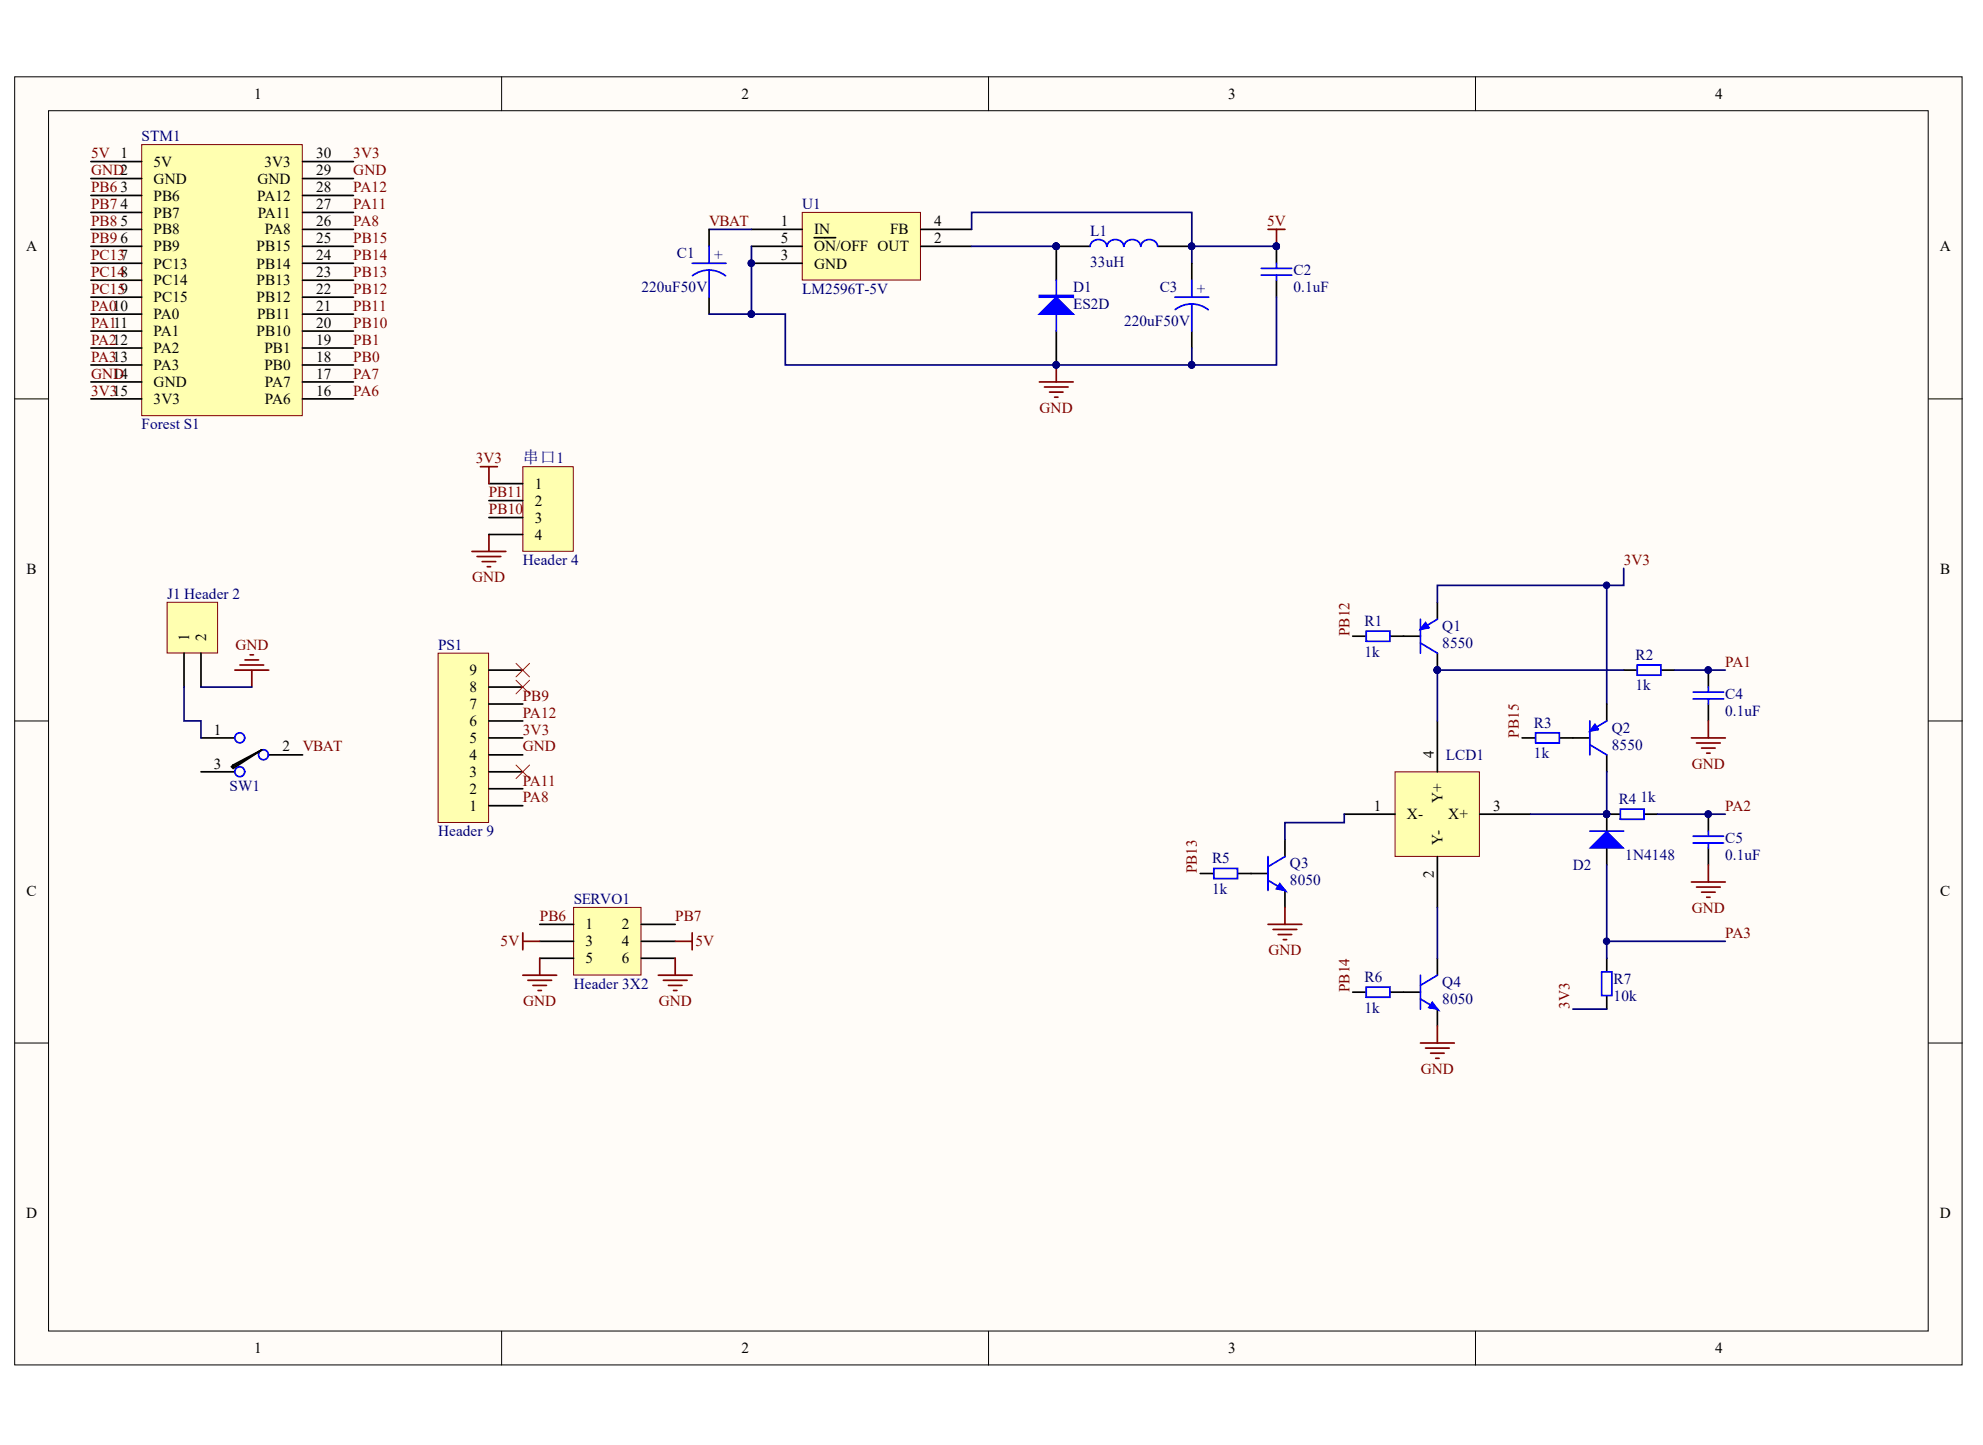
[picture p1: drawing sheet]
<svg xmlns="http://www.w3.org/2000/svg" width="280mm" height="204mm" viewBox="0 0 280 204" stroke-linecap="round" stroke-linejoin="round" font-family="sans-serif">
<defs><g id="words">
<text font-size="2.4" fill="#000080" x="73.8" y="65.4">串口1</text>
<g font-size="2.2">
<text x="35.9" y="14">1</text>
<text x="104.6" y="14">2</text>
<text x="173.3" y="14">3</text>
<text x="242" y="14">4</text>
<text x="21.7" y="23.5">5V</text>
<text x="37.3" y="23.5">3V3</text>
<text x="44.6" y="22.3">30</text>
<text x="17" y="27.1">3</text>
<text x="17" y="29.5">4</text>
<text x="21.7" y="25.9">GND</text>
<text x="21.7" y="28.3">PB6</text>
<text x="36.3" y="28.3">PA12</text>
<text x="36.3" y="25.9">GND</text>
<text x="44.6" y="29.5">27</text>
<text x="44.6" y="27.1">28</text>
<text x="44.6" y="24.7">29</text>
<text x="3.7" y="35.5">A</text>
<text x="17" y="31.9">5</text>
<text x="17" y="34.3">6</text>
<text x="21.7" y="30.7">PB7</text>
<text x="21.7" y="33.1">PB8</text>
<text x="21.7" y="35.5">PB9</text>
<text x="36.2" y="35.5">PB15</text>
<text x="36.4" y="30.7">PA11</text>
<text x="37.4" y="33.1">PA8</text>
<text x="44.6" y="34.3">25</text>
<text x="44.6" y="31.9">26</text>
<text x="110.2" y="31.9">1</text>
<text x="110.2" y="34.3">5</text>
<text x="114.9" y="33.1">IN</text>
<text x="114.9" y="35.5">ON/OFF OUT</text>
<text x="125.6" y="33.1">FB</text>
<text x="131.8" y="31.9">4</text>
<text x="131.8" y="34.3">2</text>
<text x="273.7" y="35.5">A</text>
<text x="21.7" y="37.9">PC13</text>
<text x="21.7" y="40.3">PC14</text>
<text x="36.2" y="40.3">PB13</text>
<text x="36.2" y="37.9">PB14</text>
<text x="44.6" y="41.5">22</text>
<text x="44.6" y="39.1">23</text>
<text x="44.6" y="36.7">24</text>
<text x="110.2" y="36.7">3</text>
<text x="114.9" y="37.9">GND</text>
<text x="21.7" y="42.7">PC15</text>
<text x="21.7" y="45.1">PA0</text>
<text x="21.7" y="47.5">PA1</text>
<text x="36.2" y="47.5">PB10</text>
<text x="36.2" y="42.7">PB12</text>
<text x="36.3" y="45.1">PB11</text>
<text x="44.6" y="46.2">20</text>
<text x="44.6" y="43.9">21</text>
<text x="15.9" y="53.4">14</text>
<text x="21.7" y="49.8">PA2</text>
<text x="21.7" y="52.2">PA3</text>
<text x="37.3" y="52.2">PB0</text>
<text x="37.3" y="49.8">PB1</text>
<text x="44.6" y="53.4">17</text>
<text x="44.6" y="51.1">18</text>
<text x="44.6" y="48.6">19</text>
<text x="21.7" y="54.6">GND</text>
<text x="21.7" y="57">3V3</text>
<text x="37.4" y="57">PA6</text>
<text x="37.4" y="54.6">PA7</text>
<text x="44.6" y="55.8">16</text>
<text x="75.4" y="69">1</text>
<text x="75.4" y="71.4">2</text>
<text x="75.4" y="73.8">3</text>
<text x="75.4" y="76.2">4</text>
<text x="3.8" y="80.9">B</text>
<text x="273.7" y="80.9">B</text>
<text x="26.7" y="90.5" transform="rotate(-90 26.7 90.5)">1</text>
<text x="29.1" y="90.5" transform="rotate(-90 29.1 90.5)">2</text>
<text x="66.2" y="95.3">9</text>
<text x="66.2" y="100.1">7</text>
<text x="66.2" y="97.7">8</text>
<text x="30.2" y="103.7">1</text>
<text x="39.8" y="106">2</text>
<text x="66.2" y="107.3">4</text>
<text x="66.2" y="104.9">5</text>
<text x="66.2" y="102.5">6</text>
<text x="202.3" y="107" transform="rotate(-90 202.3 107)">4</text>
<text x="30.2" y="108.4">3</text>
<text x="66.2" y="112">2</text>
<text x="66.2" y="109.6">3</text>
<text x="203.5" y="113.3" transform="rotate(-90 203.5 113.3)">Y+</text>
<text x="66.2" y="114.4">1</text>
<text x="193.8" y="114.4">1</text>
<text x="198.5" y="115.6">X-</text>
<text x="203.5" y="119.2" transform="rotate(-90 203.5 119.2)">Y-</text>
<text x="204.3" y="115.6">X+</text>
<text x="210.7" y="114.4">3</text>
<text x="202.3" y="123.8" transform="rotate(-90 202.3 123.8)">2</text>
<text x="3.8" y="126.4">C</text>
<text x="82.6" y="131.1">1</text>
<text x="87.7" y="131.1">2</text>
<text x="273.7" y="126.4">C</text>
<text x="82.6" y="133.6">3</text>
<text x="82.6" y="136">5</text>
<text x="87.7" y="133.6">4</text>
<text x="87.7" y="136">6</text>
<text x="3.7" y="171.8">D</text>
<text x="273.7" y="171.8">D</text>
<text x="35.9" y="191">1</text>
<text x="104.6" y="191">2</text>
<text x="173.3" y="191">3</text>
<text x="242" y="191">4</text>
</g>
<g font-size="2.2" fill="#800000">
<text x="12.8" y="22.3">5V 1</text>
<text x="49.8" y="22.3">3V3</text>
<text x="12.8" y="24.7">GND2</text>
<text x="12.8" y="27.1">PB6</text>
<text x="12.8" y="29.5">PB7</text>
<text x="49.8" y="24.7">GND</text>
<text x="49.8" y="29.5">PA11</text>
<text x="49.8" y="27.1">PA12</text>
<text x="12.8" y="31.9">PB8</text>
<text x="12.8" y="34.3">PB9</text>
<text x="49.8" y="34.3">PB15</text>
<text x="49.8" y="31.9">PA8</text>
<text x="100" y="31.9">VBAT</text>
<text x="178.8" y="31.9">5V</text>
<text x="12.8" y="36.7">PC137</text>
<text x="12.8" y="39.1">PC148</text>
<text x="12.8" y="41.5">PC159</text>
<text x="49.8" y="41.5">PB12</text>
<text x="49.8" y="39.1">PB13</text>
<text x="49.8" y="36.7">PB14</text>
<text x="12.8" y="43.9">PA010</text>
<text x="12.8" y="46.2">PA111</text>
<text x="49.8" y="46.2">PB10</text>
<text x="49.8" y="43.9">PB11</text>
<text x="12.8" y="53.4">GND</text>
<text x="12.8" y="48.6">PA212</text>
<text x="12.8" y="51.1">PA313</text>
<text x="49.8" y="53.4">PA7</text>
<text x="49.8" y="51.1">PB0</text>
<text x="49.8" y="48.6">PB1</text>
<text x="12.8" y="55.8">3V315</text>
<text x="49.8" y="55.8">PA6</text>
<text x="146.7" y="58.2">GND</text>
<text x="67.1" y="65.4">3V3</text>
<text x="69" y="70.2">PB11</text>
<text x="69" y="72.6">PB10</text>
<text x="66.6" y="82.1">GND</text>
<text x="229.1" y="79.7">3V3</text>
<text x="190.4" y="89.8" transform="rotate(-90 190.4 89.8)">PB12</text>
<text x="33.2" y="91.7">GND</text>
<text x="243.4" y="94.1">PA1</text>
<text x="73.8" y="101.3">PA12</text>
<text x="73.8" y="98.9">PB9</text>
<text x="42.7" y="106">VBAT</text>
<text x="73.8" y="103.7">3V3</text>
<text x="73.8" y="106">GND</text>
<text x="214.2" y="104.1" transform="rotate(-90 214.2 104.1)">PB15</text>
<text x="73.8" y="110.9">PA11</text>
<text x="73.8" y="113.2">PA8</text>
<text x="238.7" y="108.4">GND</text>
<text x="243.4" y="114.4">PA2</text>
<text x="168.8" y="123.3" transform="rotate(-90 168.8 123.3)">PB13</text>
<text x="76.2" y="130">PB6</text>
<text x="95.3" y="130">PB7</text>
<text x="238.7" y="128.8">GND</text>
<text x="70.6" y="133.6">5V</text>
<text x="98.1" y="133.6">5V</text>
<text x="178.9" y="134.8">GND</text>
<text x="243.4" y="132.4">PA3</text>
<text x="73.8" y="142">GND</text>
<text x="92.9" y="142">GND</text>
<text x="190.4" y="140" transform="rotate(-90 190.4 140)">PB14</text>
<text x="221.4" y="142.4" transform="rotate(-90 221.4 142.4)">3V3</text>
<text x="200.4" y="151.5">GND</text>
</g>
<g font-size="2.2" fill="#000080">
<text x="20" y="20">STM1</text>
<text x="113.2" y="29.5">U1</text>
<text x="153.8" y="33.3">L1</text>
<text x="90.5" y="41.2">220uF50V</text>
<text x="95.5" y="36.5">C1</text>
<text x="100.7" y="36.7">+</text>
<text x="113.2" y="41.5">LM2596T-5V</text>
<text x="151.4" y="41.2">D1</text>
<text x="153.8" y="37.6">33uH</text>
<text x="163.6" y="41.2">C3</text>
<text x="168.8" y="41.5">+</text>
<text x="182.5" y="38.8">C2</text>
<text x="182.5" y="41.2">0.1uF</text>
<text x="151.4" y="43.6">ES2D</text>
<text x="158.6" y="46">220uF50V</text>
<text x="20" y="60.6">Forest S1</text>
<text x="73.8" y="79.7">Header 4</text>
<text x="23.6" y="84.5">J1 Header 2</text>
<text x="192.5" y="88.4">R1</text>
<text x="203.5" y="89.1">Q1</text>
<text x="61.8" y="91.7">PS1</text>
<text x="192.5" y="92.7">1k</text>
<text x="203.5" y="91.5">8550</text>
<text x="230.7" y="93.1">R2</text>
<text x="230.7" y="97.4">1k</text>
<text x="243.4" y="98.7">C4</text>
<text x="243.4" y="101">0.1uF</text>
<text x="204" y="107.3">LCD1</text>
<text x="216.4" y="107">1k</text>
<text x="216.4" y="102.7">R3</text>
<text x="227.4" y="103.4">Q2</text>
<text x="227.4" y="105.8">8550</text>
<text x="32.4" y="111.6">SW1</text>
<text x="228.4" y="113.5">R4</text>
<text x="231.4" y="113.2">1k</text>
<text x="61.8" y="118">Header 9</text>
<text x="243.4" y="119">C5</text>
<text x="171" y="121.8">R5</text>
<text x="182" y="122.5">Q3</text>
<text x="182" y="124.9">8050</text>
<text x="221.9" y="122.8">D2</text>
<text x="229.3" y="121.4">1N4148</text>
<text x="243.4" y="121.4">0.1uF</text>
<text x="80.9" y="127.6">SERVO1</text>
<text x="171" y="126.1">1k</text>
<text x="80.9" y="139.5">Header 3X2</text>
<text x="192.5" y="142.9">1k</text>
<text x="192.5" y="138.6">R6</text>
<text x="203.5" y="139.3">Q4</text>
<text x="203.5" y="141.7">8050</text>
<text x="227.6" y="141.2">10k</text>
<text x="227.6" y="138.8">R7</text>
</g>
</g></defs>
<g fill="#fffcf8" stroke="#000" stroke-width=".14">
<path d="M2.1 10.8h274.7v181.8h-274.7z"/>
<path d="M6.8 15.6h265.2v172.2h-265.2z"/>
</g>
<path d="M70.8 10.8v4.8M139.5 10.8v4.8M208.2 10.8v4.8M2.1 56.3h4.7M272.1 56.3h4.8M2.1 101.7h4.7M272.1 101.7h4.8M2.1 147.2h4.7M272.1 147.2h4.8M70.8 187.8v4.8M139.5 187.8v4.8M208.2 187.8v4.8" fill="none" stroke="#000" stroke-width=".14"/>
<path d="M20 20.4h22.6v38.3h-22.6z" fill="#ffffb0" stroke="#800000" stroke-width=".14"/>
<g fill="none" stroke="#000" stroke-width=".24">
<path d="M12.8 22.8h7.2M12.8 25.2h7.2M12.8 27.6h7.2M12.8 30h7.2M12.8 32.4h7.2M12.8 34.8h7.2M12.8 37.2h7.2M12.8 39.5h7.2M42.7 22.8h7.2M42.7 25.2h7.2M42.7 27.6h7.2M42.7 30h7.2"/>
<path d="M42.7 32.4h7.2M42.7 34.8h7.2M42.7 37.2h7.2M42.7 39.5h7.2M12.8 41.9h7.2M12.8 44.3h7.2M12.8 46.7h7.2M12.8 49.1h7.2M12.8 51.5h7.2M12.8 53.9h7.2M12.8 56.3h7.2M42.7 41.9h7.2"/>
<path d="M42.7 44.3h7.2M42.7 46.7h7.2M42.7 49.1h7.2M42.7 51.5h7.2M42.7 53.9h7.2M42.7 56.3h7.2M28.4 104.1h4.7M28.4 108.9h4.7M37.9 106.5h4.8"/>
</g>
<g fill="#fffcf8" stroke="#00f" stroke-width=".24">
<circle cx="33.8" cy="104.1" r=".7"/>
<circle cx="33.8" cy="108.9" r=".7"/>
<circle cx="37.2" cy="106.5" r=".7"/>
</g>
<path d="M32.9 108l4.1-2.2-4.1 2.6-.2-.2zM37 105.8l-4.1 2.4" fill="none" stroke="#000" stroke-width=".24"/>
<path d="M23.6 85h7.1v7.1h-7.1z" fill="#ffffb0" stroke="#800000" stroke-width=".14"/>
<path d="M26 92.2v4.8M28.4 92.2v4.8" fill="none" stroke="#000" stroke-width=".24"/>
<path d="M66.6 77.8h4.8M67.3 78.5h3.3M68 79.3h1.9M68.7 80h.5M69 75.4v2.4M33.1 94.6h4.8M33.8 93.8h3.4M34.6 93.1h1.9M35.3 92.4h.5M35.5 94.6v2.4" fill="none" stroke="#800000" stroke-width=".24"/>
<path d="M73.8 65.9h7.1v11.9h-7.1z" fill="#ffffb0" stroke="#800000" stroke-width=".14"/>
<path d="M69 68.2h4.8M69 70.6h4.8M69 73h4.8M69 75.4h4.8" fill="none" stroke="#000" stroke-width=".24"/>
<path d="M67.8 65.9h2.4M69 65.9v2.3" fill="none" stroke="#800000" stroke-width=".24"/>
<path d="M196.8 108.9h11.9v11.9h-11.9z" fill="#ffffb0" stroke="#800000" stroke-width=".14"/>
<g fill="none" stroke="#000" stroke-width=".24">
<path d="M190.8 89.8h1.8M196.2 89.8h4.2M202.8 85v2.4M202.8 92.2v2.4M226.7 99.3v2.4M229.1 94.6h1.8M234.4 94.6h1.8M241 94.6v2.4M241 99.3v2.4M181.3 118.5v2.4M189.6 114.9h7.2M202.8 101.7v7.2"/>
<path d="M208.8 114.9h7.1M214.7 104.1h1.8M220.1 104.1h4.2M226.7 106.5v2.4M226.7 119.7v2.4M228.5 114.9h-1.8v2.4M232 114.9h1.8M241 114.9v2.4M241 119.7v2.4M169.3 123.3h1.8M174.7 123.3h4.2M181.3 125.7v2.3"/>
<path d="M202.8 120.9v7.1M202.8 135.2v2.4M226.7 135.2v1.8M190.8 140h1.8M196.2 140h4.2M202.8 142.4v2.4M226.7 140.6v1.8"/>
</g>
<g fill="#000080" stroke="#000080" stroke-width=".14">
<circle cx="202.7" cy="94.5" r=".46"/>
<circle cx="226.6" cy="82.6" r=".46"/>
<circle cx="226.6" cy="114.9" r=".46"/>
<circle cx="241" cy="94.5" r=".46"/>
<circle cx="241" cy="114.9" r=".46"/>
<circle cx="226.6" cy="132.8" r=".46"/>
</g>
<g fill="none" stroke="#00f" stroke-width=".24">
<path d="M192.7 89.1h3.4v1.4h-3.4zM200.4 87.4v4.8M200.4 90.7l2.4 1.5M201.1 87.9l.5 .7-1.2 .2zM202.8 87.4l-2.4 1.4 .7-.7 .2 .5h-.4M231 93.8h3.3v1.5h-3.3zM238.9 98.6h4.3M238.9 97.7h4.3M241 97v.7M241 98.6v.7M216.6 103.4h3.4v1.4h-3.4zM224.3 101.7v4.8"/>
<path d="M224.3 105.1l2.4 1.4M224.3 117.3h4.8M225 102.2l.5 .7-1.2 .3zM226.7 101.7l-2.4 1.5 .7-.7 .2 .4h-.4M228.6 114.2h3.3v1.4h-3.3zM238.9 119h4.3M238.9 118h4.3M241 117.3v.7M241 119v.7M171.2 122.5h3.4v1.5h-3.4zM178.9 124.2l2.4 1.5-.7-1-.5 .7 1.2 .3-.7-.8-.3 .5h.5M178.9 120.9v4.8"/>
<path d="M181.3 120.9l-2.4 1.4M192.7 139.3h3.4v1.4h-3.4zM200.4 137.6v4.8M202.8 137.6l-2.4 1.5M226 137.1h1.4v3.4h-1.4zM200.4 141l2.4 1.4-.7-1-.5 .8 1.2 .2-.7-.7-.3 .5h.5"/>
</g>
<g fill="none" stroke="#000080" stroke-width=".24">
<path d="M26 97v4.7h2.4v2.4M28.4 97h7.1M226.7 82.6v16.7M229.1 80.2v2.4h-26.3v2.4M229.1 94.6h-26.3v7.1M236.2 94.6h7.2M189.6 114.9v1.2h-8.3v2.4M226.7 108.9v6h-10.8M233.8 114.9h9.6M202.8 128v7.2M226.7 122.1v13.1M226.7 132.8h16.7"/>
<path d="M221.9 142.4h4.8"/>
</g>
<path d="M226.7 117.3l2.4 2.4h-4.8z" fill="#00f" stroke="#00f" stroke-width=".14"/>
<g fill="none" stroke="#800000" stroke-width=".24">
<path d="M238.6 104.1h4.8M239.3 104.8h3.4M240.1 105.6h1.9M240.8 106.3h.4M241 101.7v2.4M178.9 130.4h4.8M179.6 131.2h3.3M180.3 131.9h1.9M181 132.6h.5M181.3 128v2.4M238.6 124.5h4.8M239.3 125.2h3.4"/>
<path d="M240.1 125.9h1.9M240.8 126.6h.4M241 122.1v2.4M200.4 147.2h4.8M201.1 147.9h3.4M201.8 148.6h1.9M202.5 149.3h.5M202.8 144.8v2.4"/>
</g>
<path d="M80.9 128h9.5v9.6h-9.5z" fill="#ffffb0" stroke="#800000" stroke-width=".14"/>
<path d="M76.1 130.4h4.8M76.1 132.8h4.8M76.1 135.2h4.8M90.5 130.4h4.8M90.5 132.8h4.8M90.5 135.2h4.8" fill="none" stroke="#000" stroke-width=".24"/>
<g fill="none" stroke="#800000" stroke-width=".24">
<path d="M73.8 137.6h4.7M73.8 131.6v2.4M73.8 132.8h2.3M74.5 138.3h3.3M75.2 139.1h1.9M75.9 139.8h.5M76.1 135.2v2.4M92.9 137.6h4.7M93.6 138.3h3.3M94.3 139.1h1.9M95 139.8h.5M95.3 135.2v2.4"/>
<path d="M95.3 132.8h2.3M97.6 131.6v2.4"/>
</g>
<path d="M61.8 92.2h7.1v23.9h-7.1z" fill="#ffffb0" stroke="#800000" stroke-width=".14"/>
<path d="M69 99.3h4.8M69 97h4.8M69 94.6h4.8M69 113.7h4.8M69 111.3h4.8M69 108.9h4.8M69 106.5h4.8M69 104.1h4.8M69 101.7h4.8" fill="none" stroke="#000" stroke-width=".24"/>
<path d="M72.8 93.6l1.9 1.9M72.8 96l1.9 1.9M74.7 93.6l-1.9 1.9M74.7 96l-1.9 1.9M72.8 108l1.9 1.9M74.7 108l-1.9 1.9" fill="none" stroke="#f00" stroke-width=".14"/>
<path d="M178.9 32.4h2.4M180.1 32.4v2.4" fill="none" stroke="#800000" stroke-width=".24"/>
<circle cx="180" cy="34.7" r=".46" fill="#000080" stroke="#000080" stroke-width=".14"/>
<path d="M113.2 30h16.7v9.5h-16.7z" fill="#ffffb0" stroke="#800000" stroke-width=".14"/>
<g fill="none" stroke="#000" stroke-width=".24">
<path d="M100 32.4v2.4M106 32.4h7.2M106 34.8h7.2M106 37.2h7.2M114.8 33.5h3.1M129.9 32.4h7.2M129.9 34.8h7.2M153.8 34.8h-4.8v4.7M163.4 34.8h4.7M168.1 37.2v2.3M180.1 34.8v2.4M180.1 39.5v2.4"/>
<path d="M100 41.9v2.4M149 46.7v4.8M168.1 46.7v2.4"/>
</g>
<g fill="#000080" stroke="#000080" stroke-width=".14">
<circle cx="106" cy="37.1" r=".46"/>
<circle cx="149" cy="51.5" r=".46"/>
<circle cx="149" cy="34.7" r=".46"/>
<circle cx="168.1" cy="34.7" r=".46"/>
<circle cx="180" cy="34.7" r=".46"/>
<circle cx="106" cy="44.3" r=".46"/>
<circle cx="168.1" cy="51.5" r=".46"/>
</g>
<g fill="none" stroke="#00f" stroke-width=".24">
<path d="M97.6 37.2h4.8M100 38.1a3.8 3.8 0 0 1 2.4 .8M100 38.1a3.8 3.8 0 0 0-2.3 .8M100 34.8v2.4M100 38.1v3.8M149 39.5v7.2M156.1 34.8a1.19 1.19 0 0 0-1.1-1 1.19 1.19 0 0 0-1.2 1M158.5 34.8a1.19 1.19 0 0 0-1.1-1 1.19 1.19 0 0 0-1.2 1M160.9 34.8a1.19 1.19 0 0 0-1.2-1 1.19 1.19 0 0 0-1.1 1M163.3 34.8a1.19 1.19 0 0 0-1.2-1 1.19 1.19 0 0 0-1.1 1M168.1 39.5v2.4M177.9 38.8h4.3"/>
<path d="M177.9 37.9h4.3M180.1 37.2v.7M180.1 38.8v.7M165.7 41.9h4.8M168.1 42.9a3.8 3.8 0 0 1 2.4 .8M168.1 42.9a3.8 3.8 0 0 0-2.3 .8M168.1 42.9v3.8"/>
</g>
<g fill="#00f" stroke="#00f" stroke-width=".24">
<path d="M149 41.9l2.4 2.4h-4.8z"/>
<path d="M146.6 41.7h4.8v.2h-4.8z" fill-rule="evenodd"/>
</g>
<path d="M100 32.4h6M106 34.8v9.5M137.1 32.4v-2.4h31v7.2M137.1 34.8h11.9M168.1 34.8h12M100 44.3h6M106 44.3h4.8v7.2h57.3M168.1 49.1v2.4M180.1 41.9v9.6h-12" fill="none" stroke="#000080" stroke-width=".24"/>
<path d="M146.6 53.9h4.8M147.3 54.6h3.4M148.1 55.3h1.9M148.8 56h.5M149 51.5v2.4" fill="none" stroke="#800000" stroke-width=".24"/>
<use href="#words"/>
</svg>
